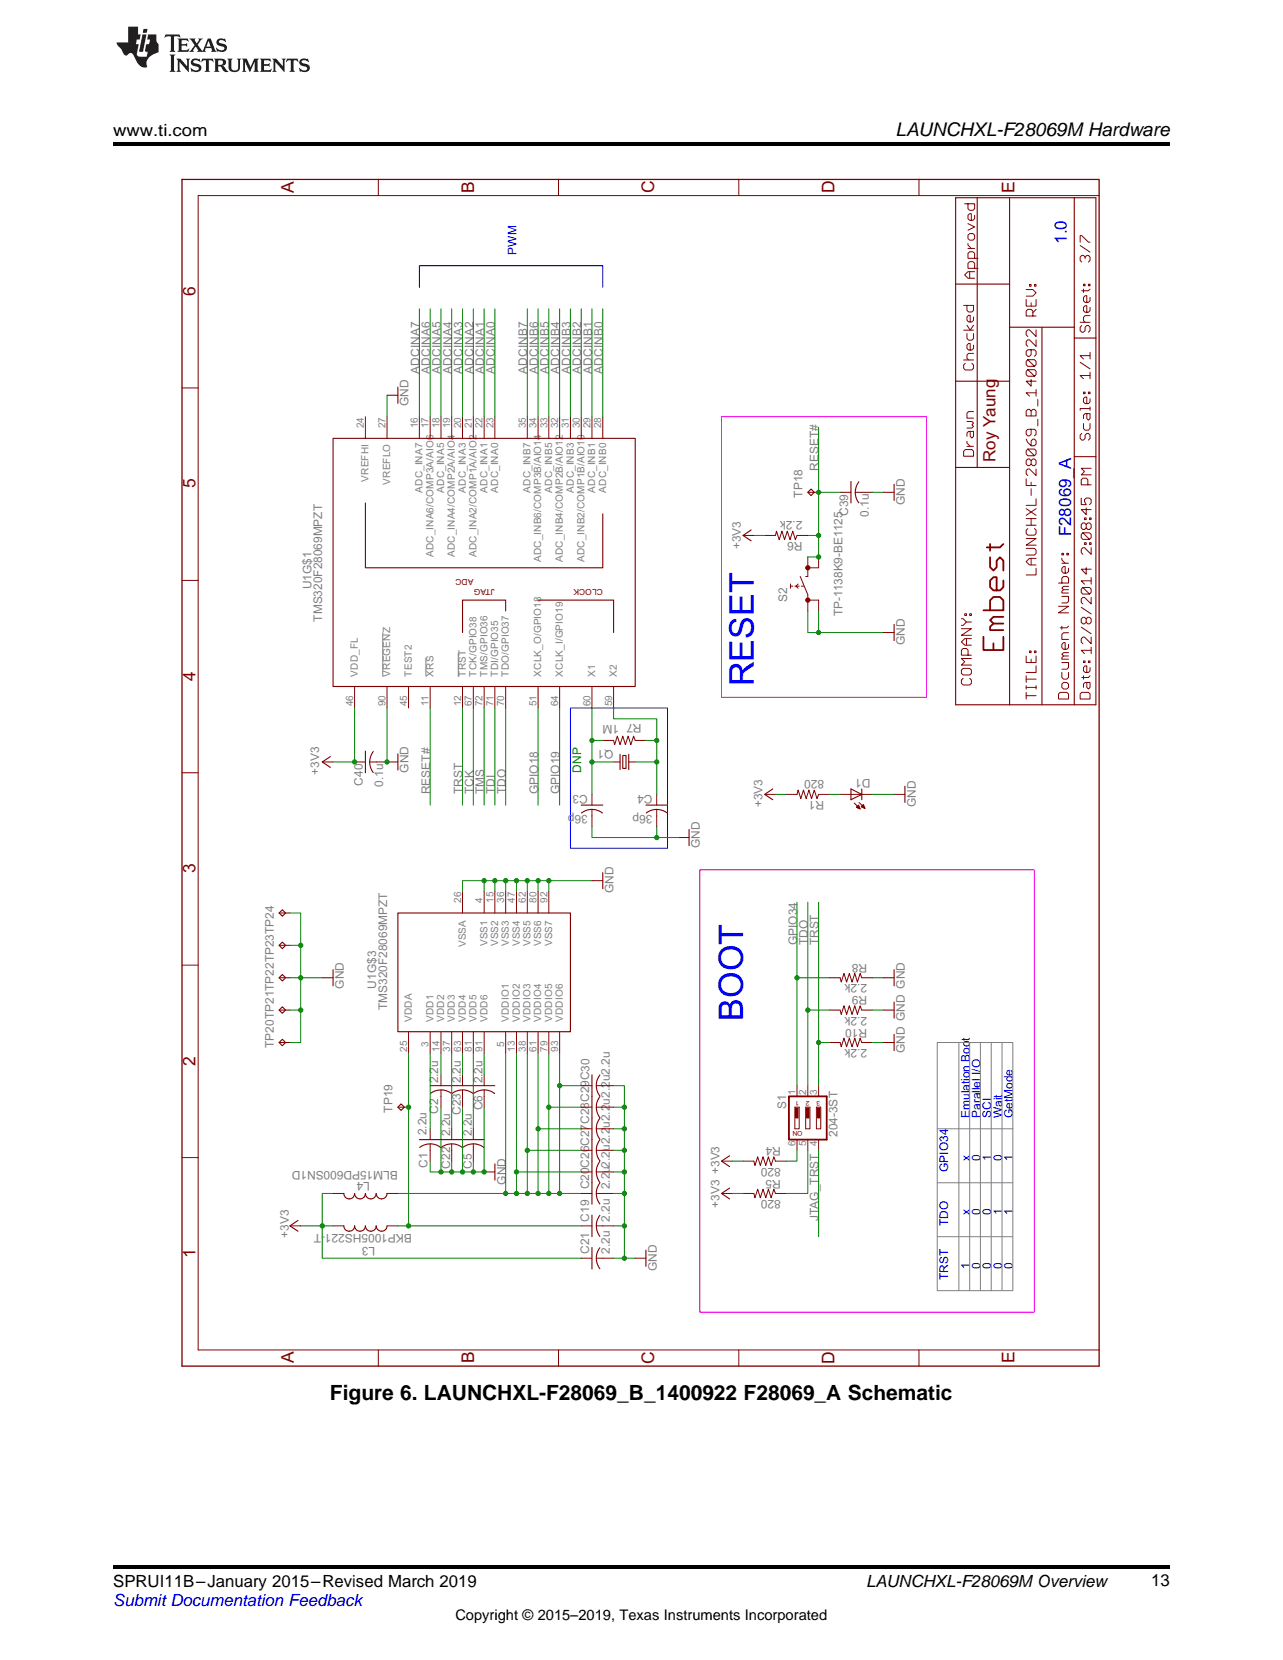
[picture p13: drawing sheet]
<svg xmlns="http://www.w3.org/2000/svg" width="216mm" height="279mm" viewBox="0 0 216 279" stroke-linecap="round" stroke-linejoin="round" font-family="sans-serif">
<defs><g id="words">
<g font-size="5.7" fill="#00f">
<text x="126.9" y="115.5" transform="rotate(-90 126.9 115.5)">RESET</text>
<text x="125" y="171.8" transform="rotate(-90 125 171.8)">BOOT</text>
</g>
<text font-size="3.5" x="55.5" y="235.7">Figure 6. LAUNCHXL-F28069_B_1400922 F28069_A Schematic</text>
<text font-size="3.2" x="150.7" y="23">LAUNCHXL-F28069M Hardware</text>
<g font-size="2.9" fill="#800000">
<text x="49.4" y="32.4" transform="rotate(-90 49.4 32.4)">A</text>
<text x="79.8" y="32.4" transform="rotate(-90 79.8 32.4)">B</text>
<text x="110.1" y="32.5" transform="rotate(-90 110.1 32.5)">C</text>
<text x="140.4" y="32.5" transform="rotate(-90 140.4 32.5)">D</text>
<text x="170.7" y="32.4" transform="rotate(-90 170.7 32.4)">E</text>
<text x="32.9" y="49.8" transform="rotate(-90 32.9 49.8)">6</text>
<text x="167.5" y="77.8" transform="rotate(-90 167.5 77.8)">Roy Yaung</text>
<text x="32.9" y="82.2" transform="rotate(-90 32.9 82.2)">5</text>
<text x="32.9" y="114.6" transform="rotate(-90 32.9 114.6)">4</text>
<text x="32.9" y="147" transform="rotate(-90 32.9 147)">3</text>
<text x="32.9" y="179.4" transform="rotate(-90 32.9 179.4)">2</text>
<text x="32.9" y="211.8" transform="rotate(-90 32.9 211.8)">1</text>
<text x="49.4" y="229.4" transform="rotate(-90 49.4 229.4)">A</text>
<text x="79.8" y="229.4" transform="rotate(-90 79.8 229.4)">B</text>
<text x="110.1" y="229.5" transform="rotate(-90 110.1 229.5)">C</text>
<text x="140.4" y="229.5" transform="rotate(-90 140.4 229.5)">D</text>
<text x="170.7" y="229.4" transform="rotate(-90 170.7 229.4)">E</text>
</g>
<g font-size="2.9" fill="#00f">
<text x="179.5" y="41.1" transform="rotate(-90 179.5 41.1)">1.0</text>
<text x="180.2" y="90.3" transform="rotate(-90 180.2 90.3)">F28069_A</text>
</g>
<g font-size="2.8">
<text x="19" y="23">www.ti.com</text>
<text x="19" y="267.1">SPRUI11B–January 2015–Revised March 2019</text>
<text x="145.7" y="267.1">LAUNCHXL-F28069M Overview</text>
<text x="193.7" y="267">13</text>
</g>
<text font-size="2.8" fill="#00f" x="19" y="270.4">Submit Documentation Feedback</text>
<text font-size="2.5" x="76.6" y="272.7">Copyright © 2015–2019, Texas Instruments Incorporated</text>
<g font-size="2" fill="#00f">
<text x="86.9" y="42.9" transform="rotate(-90 86.9 42.9)">PWM</text>
<text x="163.2" y="188.2" transform="rotate(-90 163.2 188.2)">Emulation Boot</text>
<text x="165" y="188.2" transform="rotate(-90 165 188.2)">Parallel I/O</text>
<text x="166.8" y="188.2" transform="rotate(-90 166.8 188.2)">SCI</text>
<text x="168.6" y="188.2" transform="rotate(-90 168.6 188.2)">Wait</text>
<text x="170.4" y="188.2" transform="rotate(-90 170.4 188.2)">GetMode</text>
<text x="159.5" y="197.3" transform="rotate(-90 159.5 197.3)">GPIO34</text>
<text x="163.2" y="195.4" transform="rotate(-90 163.2 195.4)">x</text>
<text x="165" y="195.4" transform="rotate(-90 165 195.4)">0</text>
<text x="166.8" y="195.4" transform="rotate(-90 166.8 195.4)">1</text>
<text x="168.6" y="195.4" transform="rotate(-90 168.6 195.4)">0</text>
<text x="170.4" y="195.4" transform="rotate(-90 170.4 195.4)">1</text>
<text x="159.5" y="206.3" transform="rotate(-90 159.5 206.3)">TDO</text>
<text x="163.2" y="204.5" transform="rotate(-90 163.2 204.5)">x</text>
<text x="165" y="204.5" transform="rotate(-90 165 204.5)">0</text>
<text x="166.8" y="204.5" transform="rotate(-90 166.8 204.5)">0</text>
<text x="168.6" y="204.5" transform="rotate(-90 168.6 204.5)">1</text>
<text x="170.4" y="204.5" transform="rotate(-90 170.4 204.5)">1</text>
<text x="159.5" y="215.4" transform="rotate(-90 159.5 215.4)">TRST</text>
<text x="163.2" y="213.6" transform="rotate(-90 163.2 213.6)">1</text>
<text x="165" y="213.6" transform="rotate(-90 165 213.6)">0</text>
<text x="166.8" y="213.6" transform="rotate(-90 166.8 213.6)">0</text>
<text x="168.6" y="213.6" transform="rotate(-90 168.6 213.6)">0</text>
<text x="170.4" y="213.6" transform="rotate(-90 170.4 213.6)">0</text>
</g>
<g font-size="2" fill="#808080">
<text x="70.6" y="62.9" transform="rotate(-90 70.6 62.9)">ADCINA7</text>
<text x="72.4" y="62.9" transform="rotate(-90 72.4 62.9)">ADCINA6</text>
<text x="74.2" y="62.9" transform="rotate(-90 74.2 62.9)">ADCINA5</text>
<text x="76" y="62.9" transform="rotate(-90 76 62.9)">ADCINA4</text>
<text x="77.8" y="62.9" transform="rotate(-90 77.8 62.9)">ADCINA3</text>
<text x="79.7" y="62.9" transform="rotate(-90 79.7 62.9)">ADCINA2</text>
<text x="81.5" y="62.9" transform="rotate(-90 81.5 62.9)">ADCINA1</text>
<text x="83.3" y="62.9" transform="rotate(-90 83.3 62.9)">ADCINA0</text>
<text x="88.7" y="62.9" transform="rotate(-90 88.7 62.9)">ADCINB7</text>
<text x="90.5" y="62.9" transform="rotate(-90 90.5 62.9)">ADCINB6</text>
<text x="92.4" y="62.9" transform="rotate(-90 92.4 62.9)">ADCINB5</text>
<text x="94.2" y="62.9" transform="rotate(-90 94.2 62.9)">ADCINB4</text>
<text x="96" y="62.9" transform="rotate(-90 96 62.9)">ADCINB3</text>
<text x="97.8" y="62.9" transform="rotate(-90 97.8 62.9)">ADCINB2</text>
<text x="99.6" y="62.9" transform="rotate(-90 99.6 62.9)">ADCINB1</text>
<text x="101.4" y="62.9" transform="rotate(-90 101.4 62.9)">ADCINB0</text>
<text x="68.8" y="68.3" transform="rotate(-90 68.8 68.3)">GND</text>
<text x="135" y="83.8" transform="rotate(-90 135 83.8)">TP18</text>
<text x="137.8" y="79.2" transform="rotate(-90 137.8 79.2)">RESET#</text>
<text x="135" y="87.8" transform="rotate(-180 135 87.8)">2.2k</text>
<text x="142.7" y="86.8" transform="rotate(-90 142.7 86.8)">C39</text>
<text x="146.2" y="87" transform="rotate(-90 146.2 87)">0.1u</text>
<text x="152.3" y="85" transform="rotate(-90 152.3 85)">GND</text>
<text x="124.7" y="92.5" transform="rotate(-90 124.7 92.5)">+3V3</text>
<text x="135" y="91.2" transform="rotate(-180 135 91.2)">R6</text>
<text x="52.4" y="99.2" transform="rotate(-90 52.4 99.2)">U1G$1</text>
<text x="132.5" y="101.4" transform="rotate(-90 132.5 101.4)">S2</text>
<text x="54.2" y="104.6" transform="rotate(-90 54.2 104.6)">TMS320F28069MPZT</text>
<text x="141.8" y="103.7" transform="rotate(-90 141.8 103.7)">TP-1138K9-BE1125</text>
<text x="152.3" y="108.6" transform="rotate(-90 152.3 108.6)">GND</text>
<text x="104.2" y="122.1" transform="rotate(-180 104.2 122.1)">1M</text>
<text x="108" y="121.9" transform="rotate(-180 108 121.9)">R7</text>
<text x="53.7" y="130.4" transform="rotate(-90 53.7 130.4)">+3V3</text>
<text x="68.8" y="130.1" transform="rotate(-90 68.8 130.1)">GND</text>
<text x="103.3" y="126.2" transform="rotate(-180 103.3 126.2)">Q1</text>
<text x="138.7" y="131.3" transform="rotate(-180 138.7 131.3)">820</text>
<text x="146.5" y="131.2" transform="rotate(-180 146.5 131.2)">D1</text>
<text x="61" y="132.2" transform="rotate(-90 61 132.2)">C40</text>
<text x="64.5" y="132.4" transform="rotate(-90 64.5 132.4)">0.1u</text>
<text x="72.4" y="133.7" transform="rotate(-90 72.4 133.7)">RESET#</text>
<text x="77.8" y="133.7" transform="rotate(-90 77.8 133.7)">TRST</text>
<text x="79.7" y="133.7" transform="rotate(-90 79.7 133.7)">TCK</text>
<text x="81.5" y="133.7" transform="rotate(-90 81.5 133.7)">TMS</text>
<text x="83.3" y="133.7" transform="rotate(-90 83.3 133.7)">TDI</text>
<text x="85.1" y="133.7" transform="rotate(-90 85.1 133.7)">TDO</text>
<text x="90.5" y="133.7" transform="rotate(-90 90.5 133.7)">GPIO18</text>
<text x="94.2" y="133.7" transform="rotate(-90 94.2 133.7)">GPIO19</text>
<text x="98.9" y="133.8" transform="rotate(-180 98.9 133.8)">C3</text>
<text x="98.9" y="137.2" transform="rotate(-180 98.9 137.2)">36p</text>
<text x="109.8" y="133.8" transform="rotate(-180 109.8 133.8)">C4</text>
<text x="109.8" y="137.2" transform="rotate(-180 109.8 137.2)">36p</text>
<text x="128.3" y="135.9" transform="rotate(-90 128.3 135.9)">+3V3</text>
<text x="138.7" y="134.8" transform="rotate(-180 138.7 134.8)">R1</text>
<text x="154.1" y="135.9" transform="rotate(-90 154.1 135.9)">GND</text>
<text x="117.8" y="142.8" transform="rotate(-90 117.8 142.8)">GND</text>
<text x="103.3" y="150.4" transform="rotate(-90 103.3 150.4)">GND</text>
<text x="134.1" y="159.1" transform="rotate(-90 134.1 159.1)">GPIO34</text>
<text x="135.9" y="159.1" transform="rotate(-90 135.9 159.1)">TDO</text>
<text x="137.8" y="159.1" transform="rotate(-90 137.8 159.1)">TRST</text>
<text x="57.9" y="166.4" transform="rotate(-90 57.9 166.4)">GND</text>
<text x="63.3" y="166.4" transform="rotate(-90 63.3 166.4)">U1G$3</text>
<text x="145.9" y="162.2" transform="rotate(-180 145.9 162.2)">R8</text>
<text x="145.9" y="167.7" transform="rotate(-180 145.9 167.7)">R9</text>
<text x="145.9" y="165.6" transform="rotate(-180 145.9 165.6)">2.2k</text>
<text x="65.1" y="170" transform="rotate(-90 65.1 170)">TMS320F28069MPZT</text>
<text x="145.9" y="171.1" transform="rotate(-180 145.9 171.1)">2.2k</text>
<text x="145.9" y="173.1" transform="rotate(-180 145.9 173.1)">R10</text>
<text x="46.1" y="176.4" transform="rotate(-90 46.1 176.4)">TP20TP21TP22TP23TP24</text>
<text x="145.9" y="176.5" transform="rotate(-180 145.9 176.5)">2.2k</text>
<text x="152.3" y="177.3" transform="rotate(-90 152.3 177.3)">GND GND GND</text>
<text x="73.8" y="182.4" transform="rotate(-90 73.8 182.4)">2.2u</text>
<text x="77.6" y="182.4" transform="rotate(-90 77.6 182.4)">2.2u</text>
<text x="81.2" y="182.4" transform="rotate(-90 81.2 182.4)">2.2u</text>
<text x="66" y="187.3" transform="rotate(-90 66 187.3)">TP19</text>
<text x="71.8" y="191.1" transform="rotate(-90 71.8 191.1)">2.2u</text>
<text x="73.8" y="187.4" transform="rotate(-90 73.8 187.4)">C2</text>
<text x="75.7" y="191.3" transform="rotate(-90 75.7 191.3)">2.2u</text>
<text x="77.6" y="187.6" transform="rotate(-90 77.6 187.6)">C23</text>
<text x="79.4" y="191.3" transform="rotate(-90 79.4 191.3)">2.2u</text>
<text x="81.2" y="186.9" transform="rotate(-90 81.2 186.9)">C6</text>
<text x="132.3" y="186.7" transform="rotate(-90 132.3 186.7)">S1</text>
<text x="140.9" y="191.4" transform="rotate(-90 140.9 191.4)">204-3ST</text>
<text x="66.9" y="197.1" transform="rotate(-180 66.9 197.1)">BLM15PD600SN1D</text>
<text x="71.9" y="196.5" transform="rotate(-90 71.9 196.5)">C1</text>
<text x="75.7" y="196.7" transform="rotate(-90 75.7 196.7)">C22</text>
<text x="79.4" y="196.7" transform="rotate(-90 79.4 196.7)">C5</text>
<text x="131.4" y="193.1" transform="rotate(-180 131.4 193.1)">R4</text>
<text x="131.4" y="196.5" transform="rotate(-180 131.4 196.5)">820</text>
<text x="62.2" y="198.9" transform="rotate(-180 62.2 198.9)">L4</text>
<text x="85.1" y="199.4" transform="rotate(-90 85.1 199.4)">GND</text>
<text x="99.2" y="200.2" transform="rotate(-90 99.2 200.2)">C20C26C27C28C29C30</text>
<text x="102.6" y="200.2" transform="rotate(-90 102.6 200.2)">2.2u2.2u2.2u2.2u2.2u2.2u</text>
<text x="121.1" y="203.2" transform="rotate(-90 121.1 203.2)">+3V3 +3V3</text>
<text x="131.4" y="198.5" transform="rotate(-180 131.4 198.5)">R5</text>
<text x="131.4" y="202" transform="rotate(-180 131.4 202)">820</text>
<text x="48.6" y="208.3" transform="rotate(-90 48.6 208.3)">+3V3</text>
<text x="63.1" y="210" transform="rotate(-180 63.1 210)">L3</text>
<text x="69.3" y="207.8" transform="rotate(-180 69.3 207.8)">BKP1005HS221-T</text>
<text x="99.2" y="205.6" transform="rotate(-90 99.2 205.6)">C19</text>
<text x="102.6" y="205.6" transform="rotate(-90 102.6 205.6)">2.2u</text>
<text x="137.8" y="205.5" transform="rotate(-90 137.8 205.5)">JTAG_TRST</text>
<text x="99.2" y="211.1" transform="rotate(-90 99.2 211.1)">C21</text>
<text x="102.6" y="211.1" transform="rotate(-90 102.6 211.1)">2.2u</text>
<text x="110.5" y="213.9" transform="rotate(-90 110.5 213.9)">GND</text>
</g>
<text font-size="2" fill="#008000" x="97.8" y="130.1" transform="rotate(-90 97.8 130.1)">DNP</text>
<g font-size="1.7" fill="#808080">
<text x="61.2" y="72.1" transform="rotate(-90 61.2 72.1)">24</text>
<text x="64.9" y="72.1" transform="rotate(-90 64.9 72.1)">27</text>
<text x="70.3" y="72.1" transform="rotate(-90 70.3 72.1)">16</text>
<text x="72.1" y="72.1" transform="rotate(-90 72.1 72.1)">17</text>
<text x="74" y="72.1" transform="rotate(-90 74 72.1)">18</text>
<text x="75.8" y="72.1" transform="rotate(-90 75.8 72.1)">19</text>
<text x="77.6" y="72.1" transform="rotate(-90 77.6 72.1)">20</text>
<text x="79.4" y="72.1" transform="rotate(-90 79.4 72.1)">21</text>
<text x="81.2" y="72.1" transform="rotate(-90 81.2 72.1)">22</text>
<text x="83" y="72.1" transform="rotate(-90 83 72.1)">23</text>
<text x="88.5" y="72.1" transform="rotate(-90 88.5 72.1)">35</text>
<text x="90.3" y="72.1" transform="rotate(-90 90.3 72.1)">34</text>
<text x="92.1" y="72.1" transform="rotate(-90 92.1 72.1)">33</text>
<text x="93.9" y="72.1" transform="rotate(-90 93.9 72.1)">32</text>
<text x="95.7" y="72.1" transform="rotate(-90 95.7 72.1)">31</text>
<text x="97.6" y="72.1" transform="rotate(-90 97.6 72.1)">30</text>
<text x="99.4" y="72.1" transform="rotate(-90 99.4 72.1)">29</text>
<text x="101.2" y="72.1" transform="rotate(-90 101.2 72.1)">28</text>
<text x="62" y="81.1" transform="rotate(-90 62 81.1)">VREFHI</text>
<text x="65.7" y="81.6" transform="rotate(-90 65.7 81.6)">VREFLO</text>
<text x="71.1" y="82.9" transform="rotate(-90 71.1 82.9)">ADC_INA7</text>
<text x="74.7" y="82.9" transform="rotate(-90 74.7 82.9)">ADC_INA5</text>
<text x="78.4" y="82.9" transform="rotate(-90 78.4 82.9)">ADC_INA3</text>
<text x="82" y="82.9" transform="rotate(-90 82 82.9)">ADC_INA1</text>
<text x="83.8" y="82.9" transform="rotate(-90 83.8 82.9)">ADC_INA0</text>
<text x="89.3" y="82.9" transform="rotate(-90 89.3 82.9)">ADC_INB7</text>
<text x="92.9" y="82.9" transform="rotate(-90 92.9 82.9)">ADC_INB5</text>
<text x="96.5" y="82.9" transform="rotate(-90 96.5 82.9)">ADC_INB3</text>
<text x="100.2" y="82.9" transform="rotate(-90 100.2 82.9)">ADC_INB1</text>
<text x="102" y="82.9" transform="rotate(-90 102 82.9)">ADC_INB0</text>
<text x="72.9" y="93.7" transform="rotate(-90 72.9 93.7)">ADC_INA6/COMP3A/AIO6</text>
<text x="76.6" y="93.7" transform="rotate(-90 76.6 93.7)">ADC_INA4/COMP2A/AIO4</text>
<text x="80.2" y="93.7" transform="rotate(-90 80.2 93.7)">ADC_INA2/COMP1A/AIO2</text>
<text x="91.1" y="94.6" transform="rotate(-90 91.1 94.6)">ADC_INB6/COMP3B/AIO14</text>
<text x="94.7" y="94.6" transform="rotate(-90 94.7 94.6)">ADC_INB4/COMP2B/AIO12</text>
<text x="98.4" y="94.6" transform="rotate(-90 98.4 94.6)">ADC_INB2/COMP1B/AIO10</text>
<text x="60.2" y="113.9" transform="rotate(-90 60.2 113.9)">VDD_FL</text>
<text x="65.7" y="113.9" transform="rotate(-90 65.7 113.9)">VREGENZ</text>
<text x="69.3" y="113.9" transform="rotate(-90 69.3 113.9)">TEST2</text>
<text x="72.9" y="113.9" transform="rotate(-90 72.9 113.9)">XRS</text>
<text x="78.4" y="113.9" transform="rotate(-90 78.4 113.9)">TRST</text>
<text x="80.2" y="113.9" transform="rotate(-90 80.2 113.9)">TCK/GPIO38</text>
<text x="82" y="113.9" transform="rotate(-90 82 113.9)">TMS/GPIO36</text>
<text x="83.8" y="113.9" transform="rotate(-90 83.8 113.9)">TDI/GPIO35</text>
<text x="85.6" y="113.9" transform="rotate(-90 85.6 113.9)">TDO/GPIO37</text>
<text x="91.1" y="113.9" transform="rotate(-90 91.1 113.9)">XCLK_O/GPIO18</text>
<text x="94.7" y="113.9" transform="rotate(-90 94.7 113.9)">XCLK_I/GPIO19</text>
<text x="100.2" y="113.9" transform="rotate(-90 100.2 113.9)">X1</text>
<text x="103.8" y="113.9" transform="rotate(-90 103.8 113.9)">X2</text>
<text x="59.4" y="118.9" transform="rotate(-90 59.4 118.9)">46</text>
<text x="64.9" y="118.9" transform="rotate(-90 64.9 118.9)">90</text>
<text x="68.5" y="118.9" transform="rotate(-90 68.5 118.9)">45</text>
<text x="72.1" y="118.8" transform="rotate(-90 72.1 118.8)">11</text>
<text x="77.6" y="118.9" transform="rotate(-90 77.6 118.9)">12</text>
<text x="79.4" y="118.9" transform="rotate(-90 79.4 118.9)">67</text>
<text x="81.2" y="118.9" transform="rotate(-90 81.2 118.9)">72</text>
<text x="83" y="118.9" transform="rotate(-90 83 118.9)">71</text>
<text x="84.8" y="118.9" transform="rotate(-90 84.8 118.9)">70</text>
<text x="90.3" y="118.9" transform="rotate(-90 90.3 118.9)">51</text>
<text x="93.9" y="118.9" transform="rotate(-90 93.9 118.9)">64</text>
<text x="99.4" y="118.9" transform="rotate(-90 99.4 118.9)">60</text>
<text x="103" y="118.9" transform="rotate(-90 103 118.9)">59</text>
<text x="77.6" y="152" transform="rotate(-90 77.6 152)">26</text>
<text x="81.2" y="152" transform="rotate(-90 81.2 152)">4</text>
<text x="83" y="152" transform="rotate(-90 83 152)">15</text>
<text x="84.8" y="152" transform="rotate(-90 84.8 152)">36</text>
<text x="86.7" y="152" transform="rotate(-90 86.7 152)">47</text>
<text x="88.5" y="152" transform="rotate(-90 88.5 152)">62</text>
<text x="90.3" y="152" transform="rotate(-90 90.3 152)">80</text>
<text x="92.1" y="152" transform="rotate(-90 92.1 152)">92</text>
<text x="78.4" y="159.4" transform="rotate(-90 78.4 159.4)">VSSA</text>
<text x="82" y="159.3" transform="rotate(-90 82 159.3)">VSS1</text>
<text x="83.8" y="159.3" transform="rotate(-90 83.8 159.3)">VSS2</text>
<text x="85.6" y="159.3" transform="rotate(-90 85.6 159.3)">VSS3</text>
<text x="87.5" y="159.3" transform="rotate(-90 87.5 159.3)">VSS4</text>
<text x="89.3" y="159.3" transform="rotate(-90 89.3 159.3)">VSS5</text>
<text x="91.1" y="159.3" transform="rotate(-90 91.1 159.3)">VSS6</text>
<text x="92.9" y="159.3" transform="rotate(-90 92.9 159.3)">VSS7</text>
<text x="69.3" y="172" transform="rotate(-90 69.3 172)">VDDA</text>
<text x="72.9" y="172" transform="rotate(-90 72.9 172)">VDD1</text>
<text x="74.7" y="172" transform="rotate(-90 74.7 172)">VDD2</text>
<text x="76.6" y="172" transform="rotate(-90 76.6 172)">VDD3</text>
<text x="78.4" y="172" transform="rotate(-90 78.4 172)">VDD4</text>
<text x="80.2" y="172" transform="rotate(-90 80.2 172)">VDD5</text>
<text x="82" y="172" transform="rotate(-90 82 172)">VDD6</text>
<text x="85.6" y="172" transform="rotate(-90 85.6 172)">VDDIO1</text>
<text x="87.5" y="172" transform="rotate(-90 87.5 172)">VDDIO2</text>
<text x="89.3" y="172" transform="rotate(-90 89.3 172)">VDDIO3</text>
<text x="91.1" y="172" transform="rotate(-90 91.1 172)">VDDIO4</text>
<text x="92.9" y="172" transform="rotate(-90 92.9 172)">VDDIO5</text>
<text x="94.7" y="172" transform="rotate(-90 94.7 172)">VDDIO6</text>
<text x="68.5" y="177" transform="rotate(-90 68.5 177)">25</text>
<text x="72.1" y="176.2" transform="rotate(-90 72.1 176.2)">3</text>
<text x="73.9" y="177" transform="rotate(-90 73.9 177)">14</text>
<text x="75.8" y="177" transform="rotate(-90 75.8 177)">37</text>
<text x="77.6" y="177" transform="rotate(-90 77.6 177)">63</text>
<text x="79.4" y="177" transform="rotate(-90 79.4 177)">81</text>
<text x="81.2" y="177" transform="rotate(-90 81.2 177)">91</text>
<text x="84.8" y="176.2" transform="rotate(-90 84.8 176.2)">5</text>
<text x="86.7" y="177" transform="rotate(-90 86.7 177)">13</text>
<text x="88.5" y="177" transform="rotate(-90 88.5 177)">38</text>
<text x="90.3" y="177" transform="rotate(-90 90.3 177)">61</text>
<text x="92.1" y="177" transform="rotate(-90 92.1 177)">79</text>
<text x="93.9" y="177" transform="rotate(-90 93.9 177)">93</text>
<text x="133.9" y="184.3" transform="rotate(-90 133.9 184.3)">1</text>
<text x="135.7" y="184.3" transform="rotate(-90 135.7 184.3)">2</text>
<text x="137.5" y="184.3" transform="rotate(-90 137.5 184.3)">3</text>
<text x="133.9" y="192.9" transform="rotate(-90 133.9 192.9)">6</text>
<text x="135.7" y="192.9" transform="rotate(-90 135.7 192.9)">5</text>
<text x="137.5" y="192.9" transform="rotate(-90 137.5 192.9)">4</text>
</g>
<g font-size="1.4" fill="#800000">
<text x="79.7" y="97.4" transform="rotate(-180 79.7 97.4)">ADC</text>
<text x="83.3" y="99.2" transform="rotate(-180 83.3 99.2)">JTAG</text>
<text x="101.4" y="99.2" transform="rotate(-180 101.4 99.2)">CLOCK</text>
</g>
<g font-size="1.1" fill="#800000">
<text x="134.5" y="185.3" transform="rotate(-180 134.5 185.3)">1</text>
<text x="136.2" y="185.3" transform="rotate(-180 136.2 185.3)">2</text>
<text x="138" y="185.3" transform="rotate(-180 138 185.3)">3</text>
<text x="135.1" y="190.3" transform="rotate(-180 135.1 190.3)">ON</text>
</g>
</g></defs>
<path d="M19 263.5h177.8v.6h-177.8z" fill="#000"/>
<path d="M121.4 70.1h34.5v47.3h-34.5zM117.8 146.4h56.3v74.5h-56.3z" fill="none" stroke="#f0f" stroke-width=".17"/>
<path d="M70.6 48.4v-3.7h30.8v3.7M96 119.2h16.3v23.6h-16.3z" fill="none" stroke="#00f" stroke-width=".17"/>
<path d="M64.4 106.5v7.4M71.7 110.7v3.2M77.1 109.9v4M161.4 175.5v41.7" fill="none" stroke="#808080" stroke-width=".17"/>
<g fill="none" stroke="#800000" stroke-width=".19">
<path d="M97.8 135.5h3.6M97.8 136.8a2.86 2.86 0 0 1 3.6 0M104.3 127v2.5M104.8 127.2h.5v2.1h-.5zM105.8 127v2.5M108.7 135.5h3.6M108.7 136.8a2.86 2.86 0 0 1 3.6 0M116 139.6v2.7M101.4 146.9v2.7M150.5 163.2v2.7M150.5 168.7v2.7M77.8 191.8h3.7"/>
<path d="M77.9 193.1a2.92 2.92 0 0 1 3.5 0M79.7 182.7h3.6M79.7 184a2.89 2.89 0 0 1 3.5 .1M122.8 194.5l-1.4 .9 1.4 1M122.8 200l-1.4 .9 1.4 .9M50.1 205.4l-1.3 .9 1.3 .9"/>
</g>
<g fill="none" stroke="#800000" stroke-width=".17">
<path d="M128.7 90.1h1.8l.2-.7 .4 1.4 .5-1.4 .4 1.4 .5-1.4 .4 1.4 .5-1.4 .4 1.4 .3-.7h1.8M133 98.7h.4M133 98.3v.7M133.8 98.7h.7M134.3 98.3l-.4 .4 .4 .3M134.7 97l1.2 3.1v.9h1.9M134.8 98.7h.4M137.8 95.6h-1.9v1.4h-.3M99.6 133.7v1.8M99.6 136.2v2.9M101.4 124.6h1.9l.1 .7 .5-1.4 .4 1.4 .5-1.4 .4 1.4 .5-1.4 .5 1.4 .4-1.4 .3 .7h1.8M103.3 128.2h1"/>
<path d="M105.8 128.2h1.1M110.5 133.7v1.8M110.5 136.2v2.9M99.6 148.2h1.8M114.2 141h1.8M139.6 164.6h1.8l.2 .7 .4-1.5 .5 1.5 .4-1.5 .5 1.5 .4-1.5 .5 1.5 .4-1.5 .3 .8h1.8M139.6 170h1.8l.2 .7 .4-1.4 .5 1.4 .4-1.4 .5 1.4 .4-1.4 .5 1.4 .4-1.4 .3 .7h1.8M148.6 164.6h1.9M148.6 170h1.9M79.7 190v1.8M79.7 192.5v2.9M81.5 180.9v1.8"/>
<path d="M81.5 183.4v3M121.4 195.4h1.8M125 195.4h1.9l.1 .8 .5-1.5 .4 1.5 .5-1.5 .5 1.5 .4-1.5 .5 1.5 .4-1.5 .3 .7h1.8M48.8 206.3h1.8M121.4 200.9h1.8M125 200.9h1.9l.1 .7 .5-1.4 .4 1.4 .5-1.4 .5 1.4 .4-1.4 .5 1.4 .4-1.4 .3 .7h1.8"/>
</g>
<circle cx="135.9" cy="101" r=".36" fill="#800000"/>
<circle cx="135.9" cy="101" r=".36" fill="none" stroke="#800000" stroke-width=".17"/>
<circle cx="135.9" cy="95.6" r=".36" fill="#800000"/>
<g fill="none" stroke="#800000" stroke-width=".17">
<path d="M135.9 93.7v1.9M137.8 93.7v1.9M135.9 101v1.8M137.8 101v1.8M148.6 106.5h1.9M128.7 133.7h1.8M132.3 133.7h1.8l.2-.7 .5 1.4 .4-1.4 .5 1.4 .4-1.4 .5 1.4 .4-1.4 .5 1.4 .3-.7h1.8M141.4 133.7h5.4M143.7 135.2l1 1M144.2 135.8v.1M144.3 135.7v.2M144.3 135.7v.3"/>
<path d="M144.4 135.6v.4M144.5 135.5l.2 .7-.6-.3zM144.5 135.6v.4M144.6 135.1l1 1M144.6 135.8v.3M144.7 136v.1M144.9 135.8l.4-.4 .3 .7zM145 135.7v.1M145.1 135.6v.2M145.2 135.5v.4M145.3 135.5v.5M145.4 135.7v.3"/>
<path d="M145.5 135.9v.1M150.5 133.7h1.8M133.8 186.4h.7v3.6h-.7zM135.6 186.4h.7v3.6h-.7zM137.4 186.4h.7v3.6h-.7z"/>
<circle cx="135.9" cy="95.6" r=".36"/>
</g>
<path d="M150.5 105.1v2.7M130 132.8l-1.3 .9 1.3 .9M143.2 132.8l1.8 .9-1.8 .9zM145 132.8v1.8M152.3 132.3v2.8" fill="none" stroke="#800000" stroke-width=".19"/>
<path d="M132.8 184.5h6.3v7.3h-6.3z" fill="none" stroke="#800000" stroke-width=".31"/>
<path d="M133.9 186.5h.4v1.7h-.4z" fill="#800000"/>
<path d="M133.9 186.5h.4v1.7h-.4z" fill="none" stroke="#800000" stroke-width=".17"/>
<path d="M135.7 186.5h.4v1.7h-.4z" fill="#800000"/>
<path d="M135.7 186.5h.4v1.7h-.4z" fill="none" stroke="#800000" stroke-width=".17"/>
<path d="M137.6 186.5h.3v1.7h-.3z" fill="#800000"/>
<g fill="none" stroke="#800000" stroke-width=".17">
<path d="M63.7 30.2v2.7M94 30.2v2.7M124.3 30.2v2.7M154.6 30.2v2.7M162.3 34.3h1.7v.8l-.3 .3h-.5l-.3-.3v-.8M162.9 39.6l.3-.3h.5l.3 .3v.5l-.3 .3h-.5l-.3-.3zM162.9 37.6l1.1 .6-1.1 .6M164 36.2v.6l-.3 .3h-.5l-.3-.3v-.6l.3-.2h.2v1.1M185 32.9h-151.7v194.3h151.7M162.2 51.4h1.6v.8l-.2 .3h-.6l-.3-.3v-.8M162.2 55.6h1.6M162.7 56.1v.9l.3 .3h.6l.2-.3v-.9"/>
<path d="M162.7 54.7l.6 .9 .5-.9M162.9 41v.3l.5 .5M162.9 41.8h1.1M163.2 45.7v1.1M163.8 59.5h-.8l-.3 .3v.5l.3 .3M163.8 58.1v.5l-.2 .3h-.6l-.3-.3v-.5l.3-.3h.3v1.1M163.8 53.3v.6l-.2 .3h-.6l-.3-.3v-.6l.3-.2h.3v1.1M164 45.7h-1.1l-.6 .6 .6 .5h1.1M164 45.2v-.9l-.3-.3h-.5l-.3 .3v.9h1.7M164 43.5v-.9l-.3-.2h-.5l-.3 .2v.9h1.7M172.7 50.4v1.1h1.6v-1.1M172.7 48.7h1.1l.5 .6-.5 .5h-1.1"/>
<path d="M173.2 47.9h.3v.3h-.3zM173.5 58.9v.8l-.3 .3h-.2l-.3-.3v-.6l.3-.2h1.1l.2 .2v.6l-.2 .3M173.5 51v.5M173.8 53.2v-.8l-.3-.3h-.5l-.3 .3v.8h1.6M174.1 47.9h.2v.3h-.2zM174.3 57.2v1.1l-1.1-1.1h-.2l-.3 .3v.5l.3 .3M174.3 55.5v1.1l-1.1-1.1h-.2l-.3 .3v.6l.3 .2M174.3 52.1l-.5 .5M181.8 40.8v-1.1h.2l1.2 1.1h.2M181.8 54.2h1.6M181.8 41.3l1.6 1.1M182 54.8l-.2 .3v.5l.2 .3h.3l.3-.3v-.5l.3-.3h.3l.2 .3v.5l-.2 .3"/>
<path d="M182.3 47.8h.3v.3h-.3zM182.3 48.7v.5M182.6 43.5v-.2l-.3-.3h-.3l-.2 .3v.5l.2 .3M182.6 43.3l.3-.3h.3l.2 .3v.5l-.2 .3M183.2 47.8h.2v.3h-.2zM183.4 53.1h-.8l-.3 .3v.6l.3 .2M183.4 51.7v.6l-.2 .3h-.6l-.3-.3v-.6l.3-.2h.3v1.1M183.4 50.1v.5l-.2 .3h-.6l-.3-.3v-.5l.3-.3h.3v1.1M183.4 48.7l-.2 .2h-1.2M183.4 59.9h-1.6l.5 .5M183.4 59.3v1.1M30.6 65.3h2.7"/>
<path d="M61.5 70.1v3.7M65.1 70.1v3.7M65.1 66.5h1.8M70.6 70.1v3.7M72.4 70.1v3.7M74.2 70.1v3.7M76 70.1v3.7M77.8 70.1v3.7M79.7 70.1v3.7M81.5 70.1v3.7M83.3 70.1v3.7M88.7 70.1v3.7"/>
<path d="M90.6 70.1v3.7M92.4 70.1v3.7M94.2 70.1v3.7M96 70.1v3.7M97.8 70.1v3.7M99.6 70.1v3.7M101.4 70.1v3.7M162.2 60.6h1.6M162.4 75.7h1.2l.2 .3v.8h-1.6v-.8zM162.4 61.1l-.2 .3v.6l.2 .3h1.2l.2-.3v-.6l-.2-.3M162.7 74.3v.3l.6 .5M162.7 70.9h.9l.2 .3-.2 .3 .2 .3-.2 .2h-.9"/>
<path d="M162.7 75.1h1.1M163.3 72.6v.8l.3 .3 .2-.3v-.8h-.8l-.3 .3v.5M163.8 69.3h-.8l-.3 .2v.9h1.1M172.7 69.2l.3-.3h.2l.3 .3 .3-.3h.3l.2 .3v.8h-1.6zM172.7 73.9l.3 .6 .5 .5h.6l.2-.2v-.6l-.2-.3h-.3l-.3 .3v.8M173 77.3h.2l.3 .2 .3-.2h.3l.2 .2v.6l-.2 .3h-.3l-.3-.3-.3 .3h-.2l-.3-.3v-.6zM173 75.6l1.1 1.1 .2-.3v-.5l-.2-.3h-1.1l-.3 .3v.5l.3 .3h1.1M173 62.2l1.1 1.1 .2-.2v-.6l-.2-.3h-1.1l-.3 .3v.6l.3 .2h1.1M173 60.5l1.1 1.2 .2-.3v-.6l-.2-.3h-1.1l-.3 .3v.6l.3 .3h1.1M173.5 72.3v.8l-.3 .3h-.2l-.3-.3v-.6l.3-.2h1.1l.2 .2v.6l-.2 .3M173.5 63.9v1.1l-.8-.8h1.6M173.5 69.2v.8"/>
<path d="M173.5 77.5v.6M174.3 78.9v1.1l-1.1-1.1h-.2l-.3 .3v.6l.3 .2M174.3 66.1h-1.6l.5 .6M174.3 65.6v1.1M174.6 67.2v1.1M174.6 70.6v1.1M181.8 61l1.6 1.1M182 72.9l-.2 .3v.6l.2 .3h.3l.3-.3v-.6l.3-.3h.3l.2 .3v.6l-.2 .3M182.3 66h.3v.3h-.3zM182.3 71.3v.8l.3 .3h.6l.2-.3v-.8M182.9 69.6v.8l.3 .3 .2-.3v-.8h-.8l-.3 .3v.5M183.2 66h.2v.3h-.2z"/>
<path d="M183.4 68.8h-1.6v.3M183.4 67.1v.6l-.2 .2h-.6l-.3-.2v-.6l.3-.3h.3v1.1M183.4 63.2h-1.6l.5 .5M183.4 62.6v1.1M183.4 68.5v.6M183.6 78.8h-1.6l.5 .6-.5 .5h1.6M30.6 97.7h2.7M125 90.1h1.9M135.9 82.9h1.9M141.4 82.9h1.8M143.9 82.9h2.9M148.6 82.9h1.9"/>
<path d="M172.7 92.3h1.4l.2 .3v.6l-.2 .2h-1.4M172.7 90.6h1.6l-1.6 1.2h1.6M172.7 80.6v1.1h1.6M172.7 88.4h1.6M172.7 87.3h1.6M172.7 85.6l1.6 1.1M173 89l-.3 .2v.6l.3 .3h1.1l.2-.3v-.6l-.2-.2M173.5 81.2v.5M173.5 82.3v1.1M173.5 87.3v1.1M173.5 94v1.1M174.3 95.7v1.1h-1.6"/>
<path d="M174.3 94h-1.1l-.5 .5 .5 .6h1.1M174.3 84v1.1h-1.6M174.3 85.6l-1.6 1.1M178.1 98.1h1.7v-.8l-.3-.3h-.5l-.3 .3v.8M178.7 93.1h.3v.3h-.3zM178.7 94v.2l.5 .6M178.7 94.8h1.1M179.5 93.1h.3v.3h-.3zM179.8 99.3h-.8l-.3 .2v.3h1.1M179.8 98.7h-.8l-.3 .3 .3 .3M179.8 95.6v.6l-.3 .3h-.5l-.3-.3v-.6l.3-.2h.2v1.1M182 88.3l.2-.3h.3l.3 .3 .3-.3h.2l.3 .3v.5l-.3 .3h-.2l-.3-.3-.3 .3h-.3l-.2-.3z"/>
<path d="M182 83.8v1.1h.8l-.3-.5v-.3l.3-.3h.5l.3 .3v.6l-.3 .2M182.2 98.9l1.1 1.1 .3-.3v-.5l-.3-.3h-1.1l-.2 .3v.5l.2 .3h1.1M182.2 89.7l1.1 1.1 .3-.3v-.5l-.3-.3h-1.1l-.2 .3v.5l.2 .3h1.1M182.5 91.3h.3v.3h-.3zM182.5 87.2h.3v.3h-.3zM182.8 95.5v1.2l-.8-.9h1.6M182.8 85.5v1.1l-.8-.8h1.6M182.8 88.3v.5M183.1 81.6v-.8l-.3-.3h-.6l-.2 .3v.8h1.6M183.3 91.3h.3v.3h-.3zM183.3 87.2h.3v.3h-.3zM183.6 97.8h-1.6l.5 .5"/>
<path d="M183.6 92.2v1.1l-1.1-1.1h-.3l-.2 .3v.5l.2 .3M183.6 97.2v1.1M59.7 115.5v3.7M65.1 115.5v3.7M68.8 115.5v3.7M72.4 115.5v3.7M77.8 115.5v3.7M79.7 115.5v3.7M81.5 115.5v3.7M83.3 115.5v3.7M85.1 115.5v3.7M90.6 115.5v3.7"/>
<path d="M94.2 115.5v3.7M99.6 115.5v3.7M103.3 115.5v3.7M161.8 112.8l.3-.3h1.1l.3 .3v.5l-.3 .3h-1.1l-.3-.3zM161.8 105.8h1.7l-1.7 1.1h1.7M161.8 104.1h.3l.5 .6-.5 .6h-.3M162.1 114.2l-.3 .3v.5l.3 .3h1.1l.3-.3v-.5l-.3-.3M162.3 103.3h.3v.3h-.3zM162.6 107.5v1.1M162.6 104.7h.9M162.9 110.3v-.9l-.3-.2h-.5l-.3 .2v.9h1.7M163.2 103.3h.3v.3h-.3z"/>
<path d="M163.5 110.8h-1.7l.5 .6-.5 .5h1.7M163.5 107.5h-1.2l-.5 .5 .5 .6h1.2M172.7 110.4v1.1h1.6v-1.1M172.7 117.1h1.6M172.7 113.7v1.2M172.7 115.4v.6M172.7 116.5v1.2M172.7 115.7h1.6M172.7 114.3h1.6M173.2 109.6h.3v.2h-.3zM173.5 111v.5M174.1 109.6h.2v.2h-.2z"/>
<path d="M174.3 112.1v1.1h-1.6M174.3 115.4v.6M178.1 116.8l.3-.3h1.1l.3 .3v.9h-1.7zM178.1 102h1.7l-1.7 1.1h1.7M178.7 115.1l.3-.2h.5l.3 .2v.6l-.3 .3h-.5l-.3-.3zM178.7 113.2v.8l.3 .3h.5l.3-.3v-.8M178.7 111.5h1.1v.8l-.3 .3h-.8M178.7 100.4h1.1v.8l-.3 .3h-.8M178.7 105.4v.5M179.8 110.4h-.8l-.3 .3v.3h1.1M179.8 109.8h-.8l-.3 .3 .3 .3M179.8 108.5v.5l-.3 .3h-.5l-.3-.3v-.5l.3-.3h.2v1.1"/>
<path d="M179.8 106.5h-.8l-.3 .3v.8h1.1M179.8 105.4l-.3 .3h-1.1M181.8 116.8l.2-.3h1.2l.2 .3v.9h-1.6zM182 105.6l1.6 1.1M182 102.2l1.6 1.1M182.2 103.9h.3l.3 .3 .3-.3h.2l.3 .3v.5l-.3 .3h-.2l-.3-.3-.3 .3h-.3l-.2-.3v-.5zM182.3 111.2h.3v.3h-.3zM182.3 113.7v.6M182.8 104.2v.5M182.9 114.9v.8l.3 .3 .2-.3v-.8h-.8l-.3 .2v.6M183.2 111.2h.2v.3h-.2zM183.4 113.7l-.2 .3h-1.2"/>
<path d="M183.4 112.3v.6l-.2 .3h-.6l-.3-.3v-.6l.3-.2h.3v1.1M183.6 109.5h-1.6l.5 .5M183.6 107.2v1.2l-1.1-1.2h-.3l-.2 .3v.6l.2 .3M183.6 100.5v1.2l-1.1-1.2h-.3l-.2 .3v.6l.2 .3M183.6 108.9v1.1M30.6 130.1h2.7M54.2 128.2h1.8M59.7 128.2h1.8M62.2 128.2h4.7M47 159.1h1.8M47 153.7h1.8M77.8 150v3.7"/>
<path d="M81.5 150v3.7M83.3 150v3.7M85.1 150v3.7M86.9 150v3.7M88.7 150v3.7M90.6 150v3.7M92.4 150v3.7M30.6 162.4h2.7M47 175.5h1.8M47 170h1.8M47 164.6h1.8M54.2 164.6h1.8"/>
<path d="M68.8 173.7v3.6M72.4 173.7v3.6M74.2 173.7v3.6M76 173.7v3.6M77.8 173.7v3.6M79.7 173.7v3.6M81.5 173.7v3.6M85.1 173.7v3.6M86.9 173.7v3.6M88.7 173.7v3.6M90.6 173.7v3.6M92.4 173.7v3.6"/>
<path d="M94.2 173.7v3.6M139.6 175.5h1.8l.2 .7 .4-1.5 .5 1.5 .4-1.5 .5 1.5 .4-1.5 .5 1.5 .4-1.5 .3 .8h1.8M148.6 175.5h1.9M30.6 194.8h2.7M66.9 186.4h1.9M72.4 190v1.8M72.4 192.5v2.9M74.2 180.9v1.8M74.2 183.4v3M76 190v1.8M76 192.5v2.9M77.8 180.9v1.8"/>
<path d="M77.8 183.4v3M81.5 197.3h1.8M97.8 197.3h1.8M97.8 193.6h1.8M97.8 190h1.8M97.8 186.4h1.8M97.8 182.7h1.8M100.3 197.3h3M100.3 193.6h3M100.3 190h3M100.3 186.4h3M100.3 182.7h3"/>
<path d="M134.1 182.7v1.8M134.1 191.8v1.8M135.9 182.7v1.8M135.9 191.8v1.8M137.6 186.5h.3v1.7h-.3zM137.8 182.7v1.8M137.8 191.8v1.8M56 206.3h1.9M56 200.9h1.9M65.1 206.3h1.8M65.1 200.9h1.8M97.8 206.3h1.8"/>
<path d="M97.8 200.9h1.8M97.8 211.8h1.8M100.3 206.3h3M100.3 200.9h3M100.3 211.8h3M106.9 211.8h1.8M63.7 227.2v2.7M94 227.2v2.7M124.3 227.2v2.7M154.6 227.2v2.7"/>
</g>
<g fill="none" stroke="#800000" stroke-width=".19">
<path d="M164.4 33.3v45.4M169.9 33.3v85.3M180.8 33.3h-20v85.3h20M160.8 47.8h9.1M169.9 55.1h10.9M175.3 55.1v63.5M180.8 55.1v-21.8h3.6v85.3h-3.6v-61.7M180.8 56.9h3.6M180.8 55.1v1.8M56 73.8h50.9v41.7h-50.9zM66.9 65.2v2.7M160.8 78.7h9.1"/>
<path d="M160.8 64.2h9.1M180.8 76.9h3.6M61.5 84.7v10.9h39.9v-9.1M126.4 89.2l-1.4 .9 1.4 .9M136.5 82.3l.5 .6-.5 .5-.6-.5zM143.2 81v3.7M144.5 81.1a2.86 2.86 0 0 0 0 3.5M150.5 81.5v2.7M85.1 102.8v-1.8h-7.3v5.5M90.6 101h12.7v5.5M55.6 127.3l-1.4 .9 1.4 1M61.5 126.4v3.7"/>
<path d="M62.8 126.5a2.88 2.88 0 0 0 0 3.5M66.9 126.9v2.7M47.5 158.6l.6 .5-.6 .6-.5-.6zM47.5 153.1l.6 .6-.6 .5-.5-.5zM66.9 153.7h29.1v20h-29.1zM47 164.6l.5-.6 .6 .6-.6 .5zM47.5 174.9l.6 .6-.6 .5-.5-.5zM47.5 169.5l.6 .5-.6 .6-.5-.6zM56 163.2v2.7M150.5 174.1v2.7M66.9 186.4l.6-.6 .5 .6-.5 .5zM70.6 191.8h7.2"/>
<path d="M70.6 193.1a2.89 2.89 0 0 1 3.6 0M72.4 182.7h7.3M72.4 184a2.89 2.89 0 0 1 3.6 .1M74.3 193.1a2.89 2.89 0 0 1 3.5 0M76.1 184a2.92 2.92 0 0 1 3.5 .1M83.3 195.9v2.7M99.6 180.9v21.8M100.9 199.1a2.93 2.93 0 0 0 0 3.5M100.9 195.5a2.95 2.95 0 0 0 0 3.5M100.9 191.8a2.93 2.93 0 0 0 0 3.6M100.9 188.2a2.92 2.92 0 0 0 0 3.5M100.9 184.6a2.93 2.93 0 0 0 0 3.5"/>
<path d="M100.9 180.9a2.93 2.93 0 0 0 0 3.6M57.9 206.3a.9 .9 0 0 0 .9 .9 .9 .9 0 0 0 .9-.9 .91 .91 0 0 0 .9 .9 .91 .91 0 0 0 .9-.9 .91 .91 0 0 0 .9 .9 .91 .91 0 0 0 .9-.9 .91 .91 0 0 0 .9 .9 .91 .91 0 0 0 .9-.9M57.9 200.9a.9 .9 0 0 0 .9 .9 .9 .9 0 0 0 .9-.9 .91 .91 0 0 0 .9 .9 .91 .91 0 0 0 .9-.9 .91 .91 0 0 0 .9 .9 .91 .91 0 0 0 .9-.9 .91 .91 0 0 0 .9 .9 .91 .91 0 0 0 .9-.9M99.6 204.5v3.7M99.6 210v3.6M100.9 204.5a2.95 2.95 0 0 0 0 3.6M100.9 210a2.93 2.93 0 0 0 0 3.5M108.7 210.4v2.7"/>
</g>
<path d="M30.6 30.2h154.4v199.7h-154.4z" fill="none" stroke="#800000" stroke-width=".22"/>
<path d="M166.6 93.8v1.7l.6 .5 .5-.5v-1.1l.6-.6 .5 .6v1.6M166.6 91.6v1.1M168.8 97.7v1.1l-.5 .6h-1.1l-.6-.6v-1.1l.6-.6h.5v2.3M168.8 91.6l-.5 .5h-2.2M165.5 107.2v2.2h3.3v-2.2M165.5 102.7h3.3v-1.7l-.5-.5h-1.1l-.6 .5v1.7M167.2 108.3v1.1M168.8 105h-1.6l-.6 .5v.6h2.2M168.8 103.8h-1.6l-.6 .6 .6 .6" fill="none" stroke="#800000" stroke-width=".31"/>
<path d="M99.6 139.1v1.9h14.6M110.5 139.1v1.9" fill="none" stroke="#008000" stroke-width=".17"/>
<circle cx="110.5" cy="141" r=".36" fill="#008000"/>
<g fill="none" stroke="#008000" stroke-width=".17">
<path d="M83.3 148.2v1.8M99.6 148.2h-18.1v1.8"/>
<circle cx="110.5" cy="141" r=".36"/>
</g>
<circle cx="83.3" cy="148.2" r=".36" fill="#008000"/>
<g fill="none" stroke="#008000" stroke-width=".17">
<path d="M85.1 148.2v1.8"/>
<circle cx="83.3" cy="148.2" r=".36"/>
</g>
<circle cx="85.1" cy="148.2" r=".36" fill="#008000"/>
<g fill="none" stroke="#008000" stroke-width=".17">
<path d="M86.9 148.2v1.8"/>
<circle cx="85.1" cy="148.2" r=".36"/>
</g>
<circle cx="86.9" cy="148.2" r=".36" fill="#008000"/>
<g fill="none" stroke="#008000" stroke-width=".17">
<path d="M88.7 148.2v1.8"/>
<circle cx="86.9" cy="148.2" r=".36"/>
</g>
<circle cx="88.7" cy="148.2" r=".36" fill="#008000"/>
<g fill="none" stroke="#008000" stroke-width=".17">
<path d="M90.6 148.2v1.8"/>
<circle cx="88.7" cy="148.2" r=".36"/>
</g>
<circle cx="90.6" cy="148.2" r=".36" fill="#008000"/>
<g fill="none" stroke="#008000" stroke-width=".17">
<path d="M92.4 148.2v1.8"/>
<circle cx="90.6" cy="148.2" r=".36"/>
</g>
<circle cx="92.4" cy="148.2" r=".36" fill="#008000"/>
<g fill="none" stroke="#008000" stroke-width=".17">
<path d="M81.5 148.2h-3.7v1.8"/>
<circle cx="92.4" cy="148.2" r=".36"/>
</g>
<circle cx="81.5" cy="148.2" r=".36" fill="#008000"/>
<g fill="none" stroke="#008000" stroke-width=".17">
<path d="M135.9 102.8v3.7h1.9M137.8 102.8v3.7M137.8 106.5h10.8M146.8 164.6h1.8M146.8 170h1.8"/>
<circle cx="81.5" cy="148.2" r=".36"/>
</g>
<circle cx="137.8" cy="106.5" r=".36" fill="#008000"/>
<g fill="none" stroke="#008000" stroke-width=".17">
<path d="M146.8 133.7h3.7M146.8 175.5h1.8M103.3 200.9h1.8v5.4h-1.8M103.3 211.8h3.6M105.1 206.3v5.5"/>
<circle cx="137.8" cy="106.5" r=".36"/>
</g>
<circle cx="105.1" cy="206.3" r=".36" fill="#008000"/>
<circle cx="105.1" cy="206.3" r=".36" fill="none" stroke="#008000" stroke-width=".17"/>
<circle cx="105.1" cy="211.8" r=".36" fill="#008000"/>
<g fill="none" stroke="#008000" stroke-width=".17">
<path d="M103.3 182.7h1.8v18.2"/>
<circle cx="105.1" cy="211.8" r=".36"/>
</g>
<circle cx="105.1" cy="200.9" r=".36" fill="#008000"/>
<g fill="none" stroke="#008000" stroke-width=".17">
<path d="M103.3 186.4h1.8"/>
<circle cx="105.1" cy="200.9" r=".36"/>
</g>
<circle cx="105.1" cy="186.4" r=".36" fill="#008000"/>
<g fill="none" stroke="#008000" stroke-width=".17">
<path d="M103.3 190h1.8"/>
<circle cx="105.1" cy="186.4" r=".36"/>
</g>
<circle cx="105.1" cy="190" r=".36" fill="#008000"/>
<g fill="none" stroke="#008000" stroke-width=".17">
<path d="M103.3 193.6h1.8"/>
<circle cx="105.1" cy="190" r=".36"/>
</g>
<circle cx="105.1" cy="193.6" r=".36" fill="#008000"/>
<g fill="none" stroke="#008000" stroke-width=".17">
<path d="M103.3 197.3h1.8"/>
<circle cx="105.1" cy="193.6" r=".36"/>
</g>
<circle cx="105.1" cy="197.3" r=".36" fill="#008000"/>
<g fill="none" stroke="#008000" stroke-width=".17">
<path d="M76 195.4v1.9h1.8M81.5 186.4v10.9h-1.8v-1.9"/>
<circle cx="105.1" cy="197.3" r=".36"/>
</g>
<circle cx="79.7" cy="197.3" r=".36" fill="#008000"/>
<g fill="none" stroke="#008000" stroke-width=".17">
<path d="M77.8 186.4v10.9h1.9"/>
<circle cx="79.7" cy="197.3" r=".36"/>
</g>
<circle cx="77.8" cy="197.3" r=".36" fill="#008000"/>
<g fill="none" stroke="#008000" stroke-width=".17">
<path d="M74.2 186.4v10.9h1.8"/>
<circle cx="77.8" cy="197.3" r=".36"/>
</g>
<circle cx="76" cy="197.3" r=".36" fill="#008000"/>
<g fill="none" stroke="#008000" stroke-width=".17">
<path d="M72.4 195.4v1.9h1.8"/>
<circle cx="76" cy="197.3" r=".36"/>
</g>
<circle cx="74.2" cy="197.3" r=".36" fill="#008000"/>
<circle cx="74.2" cy="197.3" r=".36" fill="none" stroke="#008000" stroke-width=".17"/>
<circle cx="81.5" cy="197.3" r=".36" fill="#008000"/>
<g fill="none" stroke="#008000" stroke-width=".17">
<path d="M65.1 119.2v9"/>
<circle cx="81.5" cy="197.3" r=".36"/>
</g>
<circle cx="65.1" cy="128.2" r=".36" fill="#008000"/>
<g fill="none" stroke="#008000" stroke-width=".17">
<path d="M65.1 66.5v3.6M48.8 153.7h1.8v21.8h-1.8M48.8 159.1h1.8"/>
<circle cx="65.1" cy="128.2" r=".36"/>
</g>
<circle cx="50.6" cy="159.1" r=".36" fill="#008000"/>
<g fill="none" stroke="#008000" stroke-width=".17">
<path d="M48.8 164.6h1.8"/>
<circle cx="50.6" cy="159.1" r=".36"/>
</g>
<circle cx="50.6" cy="164.6" r=".36" fill="#008000"/>
<g fill="none" stroke="#008000" stroke-width=".17">
<path d="M48.8 170h1.8"/>
<circle cx="50.6" cy="164.6" r=".36"/>
</g>
<circle cx="50.6" cy="170" r=".36" fill="#008000"/>
<g fill="none" stroke="#008000" stroke-width=".17">
<path d="M146.8 82.9h1.8M130.5 133.7h1.8M50.6 164.6h3.6M123.2 195.4h1.8M50.6 206.3h5.4M54.2 206.3v5.5h43.6M123.2 200.9h1.8"/>
<circle cx="50.6" cy="170" r=".36"/>
</g>
<circle cx="54.2" cy="206.3" r=".36" fill="#008000"/>
<g fill="none" stroke="#008000" stroke-width=".17">
<path d="M59.7 119.2v9h-3.7M56 200.9h-1.8v5.4"/>
<circle cx="54.2" cy="206.3" r=".36"/>
</g>
<circle cx="59.7" cy="128.2" r=".36" fill="#008000"/>
<g fill="none" stroke="#008000" stroke-width=".17">
<path d="M126.9 90.1h1.8M79.7 119.2v16.3M83.3 119.2v16.3M85.1 119.2v16.3M135.9 151.9v30.8M135.9 170h3.7"/>
<circle cx="59.7" cy="128.2" r=".36"/>
</g>
<circle cx="135.9" cy="170" r=".36" fill="#008000"/>
<g fill="none" stroke="#008000" stroke-width=".17">
<path d="M81.5 119.2v16.3M99.6 119.2v14.5M99.6 128.2h3.7M99.6 124.6h1.8"/>
<circle cx="135.9" cy="170" r=".36"/>
</g>
<circle cx="99.6" cy="128.2" r=".36" fill="#008000"/>
<circle cx="99.6" cy="128.2" r=".36" fill="none" stroke="#008000" stroke-width=".17"/>
<circle cx="99.6" cy="124.6" r=".36" fill="#008000"/>
<g fill="none" stroke="#008000" stroke-width=".17">
<path d="M103.3 119.2v1.8h7.2v12.7M106.9 128.2h3.6M108.7 124.6h1.8"/>
<circle cx="99.6" cy="124.6" r=".36"/>
</g>
<circle cx="110.5" cy="128.2" r=".36" fill="#008000"/>
<circle cx="110.5" cy="128.2" r=".36" fill="none" stroke="#008000" stroke-width=".17"/>
<circle cx="110.5" cy="124.6" r=".36" fill="#008000"/>
<g fill="none" stroke="#008000" stroke-width=".17">
<path d="M77.8 119.2v16.3M137.8 151.9v23.6M139.6 175.5h-1.8v7.2"/>
<circle cx="110.5" cy="124.6" r=".36"/>
</g>
<circle cx="137.8" cy="175.5" r=".36" fill="#008000"/>
<g fill="none" stroke="#008000" stroke-width=".17">
<path d="M137.8 82.9v7.2h-1.9M137.8 90.1v3.6M72.4 119.2v16.3"/>
<circle cx="137.8" cy="175.5" r=".36"/>
</g>
<circle cx="137.8" cy="90.1" r=".36" fill="#008000"/>
<g fill="none" stroke="#008000" stroke-width=".17">
<path d="M137.8 72v10.9"/>
<circle cx="137.8" cy="90.1" r=".36"/>
</g>
<circle cx="137.8" cy="82.9" r=".36" fill="#008000"/>
<g fill="none" stroke="#008000" stroke-width=".17">
<path d="M135.9 93.7h1.9M137.8 82.9h3.6"/>
<circle cx="137.8" cy="82.9" r=".36"/>
</g>
<circle cx="137.8" cy="93.7" r=".36" fill="#008000"/>
<g fill="none" stroke="#008000" stroke-width=".17">
<path d="M134.1 151.9v30.8M134.1 164.6h5.5"/>
<circle cx="137.8" cy="93.7" r=".36"/>
</g>
<circle cx="134.1" cy="164.6" r=".36" fill="#008000"/>
<g fill="none" stroke="#008000" stroke-width=".17">
<path d="M72.4 52v18.1M76 52v18.1M79.7 52v18.1M81.5 52v18.1M94.2 52v18.1M97.8 52v18.1M99.6 52v18.1M90.6 119.2v16.3M139.6 133.7h1.8M68.8 177.3v9.1M134.1 193.6v1.8h-1.8M135.9 193.6v7.3h-3.6"/>
<path d="M137.8 193.6v14.6M66.9 206.3h30.9"/>
<circle cx="134.1" cy="164.6" r=".36"/>
</g>
<circle cx="68.8" cy="206.3" r=".36" fill="#008000"/>
<g fill="none" stroke="#008000" stroke-width=".17">
<path d="M68.8 186.4v19.9"/>
<circle cx="68.8" cy="206.3" r=".36"/>
</g>
<circle cx="68.8" cy="186.4" r=".36" fill="#008000"/>
<g fill="none" stroke="#008000" stroke-width=".17">
<path d="M70.6 52v18.1M77.8 52v18.1M83.3 52v18.1M88.7 52v18.1M96 52v18.1M72.4 177.3v12.7M74.2 177.3v3.6M76 177.3v12.7M77.8 177.3v3.6M79.7 177.3v12.7M81.5 177.3v3.6M85.1 177.3v23.6h12.7"/>
<path d="M86.9 177.3v20h10.9M66.9 200.9h18.2"/>
<circle cx="68.8" cy="186.4" r=".36"/>
</g>
<circle cx="85.1" cy="200.9" r=".36" fill="#008000"/>
<g fill="none" stroke="#008000" stroke-width=".17">
<path d="M86.9 197.3v3.6"/>
<circle cx="85.1" cy="200.9" r=".36"/>
</g>
<circle cx="86.9" cy="197.3" r=".36" fill="#008000"/>
<circle cx="86.9" cy="197.3" r=".36" fill="none" stroke="#008000" stroke-width=".17"/>
<circle cx="86.9" cy="200.9" r=".36" fill="#008000"/>
<g fill="none" stroke="#008000" stroke-width=".17">
<path d="M88.7 177.3v16.3"/>
<circle cx="86.9" cy="200.9" r=".36"/>
</g>
<circle cx="88.7" cy="200.9" r=".36" fill="#008000"/>
<g fill="none" stroke="#008000" stroke-width=".17">
<path d="M90.6 177.3v12.7M88.7 193.6v7.3"/>
<circle cx="88.7" cy="200.9" r=".36"/>
</g>
<circle cx="90.6" cy="200.9" r=".36" fill="#008000"/>
<g fill="none" stroke="#008000" stroke-width=".17">
<path d="M92.4 177.3v9.1M90.6 190v10.9"/>
<circle cx="90.6" cy="200.9" r=".36"/>
</g>
<circle cx="92.4" cy="200.9" r=".36" fill="#008000"/>
<g fill="none" stroke="#008000" stroke-width=".17">
<path d="M94.2 177.3v5.4M92.4 186.4v14.5"/>
<circle cx="92.4" cy="200.9" r=".36"/>
</g>
<circle cx="94.2" cy="200.9" r=".36" fill="#008000"/>
<g fill="none" stroke="#008000" stroke-width=".17">
<path d="M88.7 193.6h9.1M94.2 182.7v18.2"/>
<circle cx="94.2" cy="200.9" r=".36"/>
</g>
<circle cx="88.7" cy="193.6" r=".36" fill="#008000"/>
<g fill="none" stroke="#008000" stroke-width=".17">
<path d="M90.6 190h7.2"/>
<circle cx="88.7" cy="193.6" r=".36"/>
</g>
<circle cx="90.6" cy="190" r=".36" fill="#008000"/>
<g fill="none" stroke="#008000" stroke-width=".17">
<path d="M92.4 186.4h5.4"/>
<circle cx="90.6" cy="190" r=".36"/>
</g>
<circle cx="92.4" cy="186.4" r=".36" fill="#008000"/>
<g fill="none" stroke="#008000" stroke-width=".17">
<path d="M94.2 182.7h3.6"/>
<circle cx="92.4" cy="186.4" r=".36"/>
</g>
<circle cx="94.2" cy="182.7" r=".36" fill="#008000"/>
<g fill="none" stroke="#008000" stroke-width=".17">
<path d="M74.2 52v18.1M90.6 52v18.1M92.4 52v18.1M101.4 52v18.1M94.2 119.2v16.3"/>
<circle cx="94.2" cy="182.7" r=".36"/>
</g>
<path d="M157.7 175.5h12.7v41.7h-12.7zM163.2 175.5v41.7M165 175.5v41.7M166.8 175.5v41.7M168.6 175.5v41.7M157.7 199.1h12.7M157.7 190h12.7M157.7 208.2h12.7" fill="none" stroke="#808080" stroke-width=".17"/>
<path d="M19 24h177.8v.6h-177.8z" fill="#000"/>
<g fill="#231f20">
<path d="M27.8 5.8l-.1 .6a.77 .77 0 0 1 1.1-.1v2.1l-.3 .3h1l-.2-.3v-2.3a.99 .99 0 0 1 1 .3l-.1-.6zM29.9 6.5l.2 .4v1.5l-.2 .3h1.8l.1-.5a1.12 1.12 0 0 1-1.2 .2v-.7h.5l.4 .2v-.7l-.4 .2h-.5v-.5l.1-.1a.96 .96 0 0 1 1 .2l-.1-.5zM31.9 6.5l.9 1.1-1 1.1h.9l-.2-.2 .4-.7 .5 .7-.2 .2h1.5l-.2-.2 .1-.4h.9l.2 .4-.2 .2h.9l-.2-.3-.7-1.9h-.5l-.9 2.1-.8-1.1 .8-1h-.8l.2 .1v.2l-.4 .5-.4-.6 .2-.2zM35.1 6.9l.4 .9h-.8zM36.6 6.6a.63 .63 0 0 0-.2 .7 .63 .63 0 0 0 .6 .4l.6 .2 .2 .2a.75 .75 0 0 1-.8 .4 .75 .75 0 0 1-.6-.5l.1 .7 .2-.1a.89 .89 0 0 0 1 .1 .89 .89 0 0 0 .5-.9 1.4 1.4 0 0 0-1.3-.6v-.3a1.04 1.04 0 0 1 1.1 .2l-.1-.6-.2 .1-.5-.1zM28.5 9.2l.3 .3v2.2l-.3 .4h1l-.2-.4v-2.2l.2-.3zM29.7 9.9l.2 .3v1.5l-.2 .4h.7l-.2-.4v-1.3l1.6 1.7v-1.9l.2-.3h-.7l.2 .3v.9l-1.1-1.2zM32.3 10a.62 .62 0 0 0-.2 .7 .62 .62 0 0 0 .6 .4l.6 .2 .2 .2a.76 .76 0 0 1-.8 .4 .76 .76 0 0 1-.6-.5l.1 .7 .2-.1a.89 .89 0 0 0 1 .1 .89 .89 0 0 0 .4-.9 1.4 1.4 0 0 0-1.2-.6v-.3a1.04 1.04 0 0 1 1.1 .1l-.1-.5-.2 .1-.5-.2zM34 9.9l-.1 .6a.61 .61 0 0 1 .7-.3l.1 1.5-.3 .4h1l-.3-.4 .1-1.5a.78 .78 0 0 1 .8 .2l-.2-.5zM36 9.9l.2 .3v1.5l-.2 .4h.9l-.2-.2v-.7h.2a.93 .93 0 0 1 .7 .7 .61 .61 0 0 0 .8 .1l-.2-.1-.5-.6-.3-.2a.58 .58 0 0 0 .6-.6 .58 .58 0 0 0-.5-.6zM36.7 10.2l.1-.1a.45 .45 0 0 1 .6 .1 .45 .45 0 0 1 .1 .5l-.2 .2h-.6zM38.2 9.9l.2 .2a2.17 2.17 0 0 0 .4 1.9 .99 .99 0 0 0 1.6-.7v-1.1l.2-.3h-.7l.1 .2a1.92 1.92 0 0 1-.1 1.7 .6 .6 0 0 1-1-.5v-1.1l.2-.3zM40.7 9.9l.2 .3v1.5l-.2 .4h.7l-.2-.4v-1.4l.8 1.8 .9-1.8v1.4l-.2 .4h.9l-.3-.4v-1.5l.3-.3h-.8l-.6 1.4-.7-1.4zM43.7 9.9l.3 .3v1.5l-.3 .4h1.9l.1-.6a1.12 1.12 0 0 1-1.2 .3l-.1-.7h.6l.4 .1v-.6l-.4 .2h-.6v-.5l.2-.2a.96 .96 0 0 1 1 .3l-.1-.5zM45.8 9.9l.2 .3v1.5l-.2 .4h.8l-.3-.4v-1.3l1.6 1.7v-1.9l.2-.3h-.7l.2 .3v.9l-1.1-1.2zM48.3 9.9l-.1 .6a.61 .61 0 0 1 .7-.3v1.5l-.2 .4h.9l-.2-.4v-1.5a.78 .78 0 0 1 .8 .2l-.1-.5zM50.6 10a.62 .62 0 0 0-.2 .7 .62 .62 0 0 0 .6 .4l.6 .2 .1 .2a.76 .76 0 0 1-.7 .4 .76 .76 0 0 1-.6-.5l.1 .7 .2-.1a.89 .89 0 0 0 1 .1 .89 .89 0 0 0 .4-.9 1.4 1.4 0 0 0-1.2-.6l-.1-.3a1.04 1.04 0 0 1 1.2 .1l-.2-.5-.1 .1-.5-.2z"/>
<path d="M21.6 4.5v2.6h-2l.1 .4 .8 .9a.91 .91 0 0 0 .9 .9 .56 .56 0 0 1 .5-.4 .56 .56 0 0 1 .5 .3l.4 .8a1.66 1.66 0 0 0 1.9 1.3 1.68 1.68 0 0 1 1.1-2.1l.9-.4-.1-1.4a1.52 1.52 0 0 1-.3-1.6h-1.4l-.1 .9h.5l-.2 .8h-.5l-.2 .9v.2l.4 .1-.1 .9a1.93 1.93 0 0 1-1.6-.3l.2-1.8h-.4l.1-.8h.5l.2-.9h-.5v-1.3zM24 5.8l-.6 2.9h.7l.5-2.9zM24.2 4.9l-.2 .6h.7l.1-.6z"/>
</g>
<use href="#words"/>
</svg>
